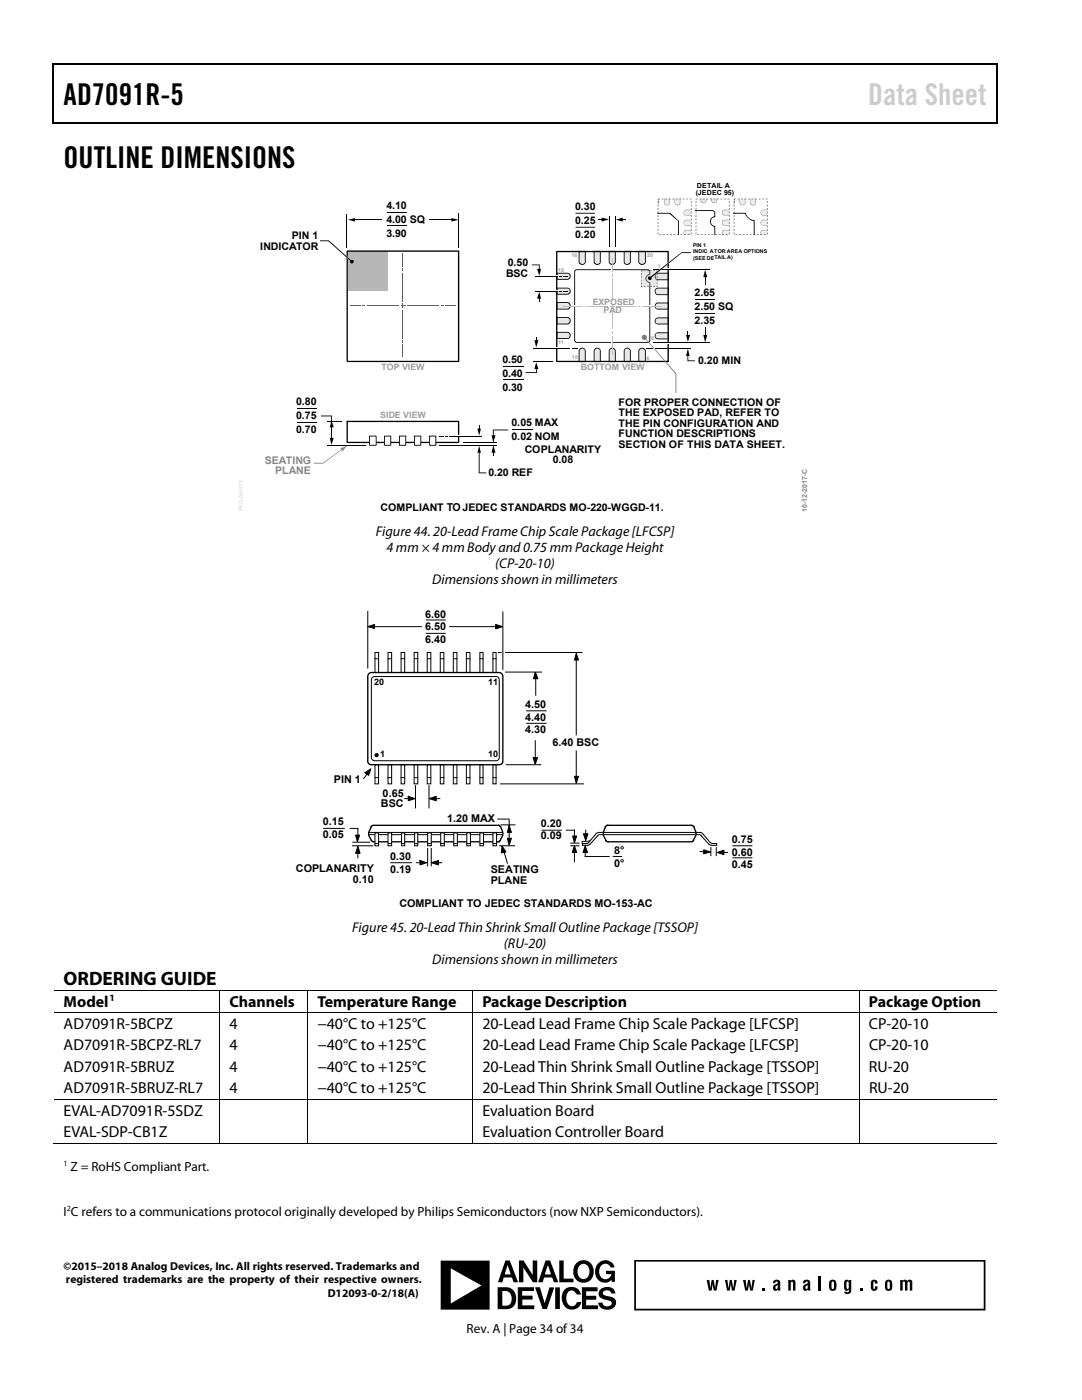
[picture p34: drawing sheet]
<svg xmlns="http://www.w3.org/2000/svg" width="216mm" height="279mm" viewBox="0 0 216 279" stroke-linecap="round" stroke-linejoin="round" font-family="sans-serif">
<defs><g id="words">
<g font-size="6">
<text x="12.7" y="21">AD7091R-5</text>
<text x="12.7" y="33.6">OUTLINE DIMENSIONS</text>
</g>
<text font-size="6" fill="#cdcdcd" x="173.2" y="21">Data Sheet</text>
<text font-size="3.9" x="12.7" y="196.5">ORDERING GUIDE</text>
<g font-size="3.2">
<text x="12.7" y="200.9">Model</text>
<text x="45.8" y="200.9">Channels</text>
<text x="63.3" y="200.9">Temperature Range</text>
<text x="96.2" y="200.9">Package Description</text>
<text x="173.4" y="200.9">Package Option</text>
<text x="12.7" y="205.3">AD7091R-5BCPZ</text>
<text x="12.7" y="209.6">AD7091R-5BCPZ-RL7</text>
<text x="45.8" y="205.3">4</text>
<text x="45.8" y="209.6">4</text>
<text x="63.3" y="205.3">−40°C to +125°C</text>
<text x="63.3" y="209.6">−40°C to +125°C</text>
<text x="96.2" y="205.3">20-Lead Lead Frame Chip Scale Package [LFCSP]</text>
<text x="96.2" y="209.6">20-Lead Lead Frame Chip Scale Package [LFCSP]</text>
<text x="173.4" y="205.3">CP-20-10</text>
<text x="173.4" y="209.6">CP-20-10</text>
<text x="12.7" y="213.9">AD7091R-5BRUZ</text>
<text x="45.8" y="213.9">4</text>
<text x="63.3" y="213.9">−40°C to +125°C</text>
<text x="96.2" y="213.9">20-Lead Thin Shrink Small Outline Package [TSSOP]</text>
<text x="173.4" y="213.9">RU-20</text>
<text x="12.7" y="218.2">AD7091R-5BRUZ-RL7</text>
<text x="45.8" y="218.2">4</text>
<text x="63.3" y="218.2">−40°C to +125°C</text>
<text x="96.2" y="218.2">20-Lead Thin Shrink Small Outline Package [TSSOP]</text>
<text x="173.4" y="218.2">RU-20</text>
<text x="12.7" y="222.7">EVAL-AD7091R-5SDZ</text>
<text x="12.7" y="227">EVAL-SDP-CB1Z</text>
<text x="96.2" y="222.7">Evaluation Board</text>
<text x="96.2" y="227">Evaluation Controller Board</text>
</g>
<g font-size="2.8">
<text x="75" y="107">Figure 44. 20-Lead Frame Chip Scale Package [LFCSP]</text>
<text x="77.1" y="110.2">4 mm × 4 mm Bodyand 0.75 mm Package Height</text>
<text x="98.8" y="113.3">(CP-20-10)</text>
<text x="86.3" y="116.5">Dimensions shown in millimeters</text>
<text x="70.3" y="186">Figure 45. 20-Lead Thin Shrink Small Outline Package [TSSOP]</text>
<text x="100.5" y="189.2">(RU-20)</text>
<text x="86.3" y="192.3">Dimensions shown in millimeters</text>
</g>
<g font-size="2.6">
<text x="14.1" y="233.7">Z = RoHS Compliant Part.</text>
<text x="12.7" y="242.6">I C refers to a communications protocol originally developed by Philips Semiconductors (now NXP Semiconductors).</text>
<text x="93.1" y="266">Rev. A | Page 34 of 34</text>
</g>
<g font-size="2.3">
<text x="12.7" y="253.5">©2015–2018 Analog Devices, Inc. All rights reserved. Trademarks and</text>
<text x="13.2" y="256.1">registered trademarks are the property of their respective owners.</text>
<text x="65.4" y="258.8">D12093-0-2/18(A)</text>
</g>
<g font-size="2.1">
<text x="77.1" y="41.7">4.10</text>
<text x="114.8" y="41.9">0.30</text>
<text x="58.2" y="47.8">PIN 1</text>
<text x="77.1" y="44.5">4.00 SQ</text>
<text x="77.1" y="47.3">3.90</text>
<text x="114.8" y="44.7">0.25</text>
<text x="114.8" y="47.5">0.20</text>
<text x="51.9" y="49.9">INDICATOR</text>
<text x="101.3" y="53.1">0.50</text>
<text x="101" y="55.2">BSC</text>
<text x="138.6" y="59.1">2.65</text>
<text x="138.6" y="61.9">2.50 SQ</text>
<text x="138.6" y="64.7">2.35</text>
<text x="100.2" y="72.4">0.50</text>
<text x="100.2" y="75.2">0.40</text>
<text x="100.2" y="78">0.30</text>
<text x="139.3" y="72.6">0.20 MIN</text>
<text x="59.1" y="80.9">0.80</text>
<text x="59.1" y="83.7">0.75</text>
<text x="123.4" y="80.9">FOR PROPER CONNECTION OF</text>
<text x="123.4" y="83">THE EXPOSED PAD, REFER TO</text>
<text x="59.1" y="86.5">0.70</text>
<text x="102.1" y="85.1">0.05 MAX</text>
<text x="102.1" y="87.9">0.02 NOM</text>
<text x="123.4" y="85.1">THE PIN CONFIGURATION AND</text>
<text x="123.4" y="87.2">FUNCTION DESCRIPTIONS</text>
<text x="123.4" y="89.3">SECTION OF THIS DATA SHEET.</text>
<text x="97.4" y="95.1">0.20 REF</text>
<text x="104.7" y="90.4">COPLANARITY</text>
<text x="110.3" y="92.5">0.08</text>
<text x="76" y="102">COMPLIANT TO JEDEC STANDARDS MO-220-WGGD-11.</text>
<text x="84.8" y="123.3">6.60</text>
<text x="84.8" y="125.8">6.50</text>
<text x="84.8" y="128.3">6.40</text>
<text x="104.8" y="141.3">4.50</text>
<text x="104.8" y="143.8">4.40</text>
<text x="104.8" y="146.3">4.30</text>
<text x="110.2" y="148.8">6.40 BSC</text>
<text x="66.6" y="156.3">PIN 1</text>
<text x="76" y="161.1">BSC</text>
<text x="76.4" y="159">0.65</text>
<text x="64.4" y="164.7">0.15</text>
<text x="64.4" y="167.2">0.05</text>
<text x="89.2" y="164">1.20 MAX</text>
<text x="107.9" y="165">0.20</text>
<text x="107.9" y="167.5">0.09</text>
<text x="77.9" y="171.7">0.30</text>
<text x="122.5" y="170.5">8°</text>
<text x="122.5" y="172.9">0°</text>
<text x="146" y="168.3">0.75</text>
<text x="146" y="170.8">0.60</text>
<text x="146" y="173.3">0.45</text>
<text x="59" y="174.1">COPLANARITY</text>
<text x="70.4" y="176.2">0.10</text>
<text x="77.9" y="174.2">0.19</text>
<text x="97.9" y="174.2">SEATING</text>
<text x="97.9" y="176.4">PLANE</text>
<text x="79.7" y="181">COMPLIANT TO JEDEC STANDARDS MO-153-AC</text>
</g>
<g font-size="2.1" fill="#86888b">
<text x="52.8" y="92.5">SEATING</text>
<text x="54.9" y="94.6">PLANE</text>
</g>
<text font-size="1.9" x="21.8" y="199.8">1</text>
<g font-size="1.8">
<text x="74.6" y="136.7">20</text>
<text x="97.4" y="136.8">11</text>
<text x="75.9" y="151.2">1</text>
<text x="97.4" y="151.2">10</text>
</g>
<g font-size="1.7" fill="#9a9c9e">
<text x="118.3" y="60.8">EXPOSED</text>
<text x="120.5" y="62.4">PAD</text>
<text x="76.2" y="73.8">TOP VIEW</text>
<text x="115.9" y="73.9">BOTTOM VIEW</text>
<text x="75.9" y="83.5">SIDE VIEW</text>
</g>
<g font-size="1.6">
<text x="12.7" y="232.8">1</text>
<text x="13.3" y="241.7">2</text>
</g>
<g font-size="1.4">
<text x="138.8" y="38.9">(JEDEC 95)</text>
<text x="139.1" y="37.5">DETAIL A</text>
</g>
<text font-size="1.4" fill="#808285" x="161" y="102.2" transform="rotate(-90 161 102.2)">10-12-2017-C</text>
<g font-size="1" fill="#9a9c9e">
<text x="114" y="51.2">16</text>
<text x="129.1" y="51.3">20</text>
<text x="131.2" y="53.5">1</text>
<text x="111.4" y="54.2">15</text>
<text x="111.4" y="68.6">11</text>
<text x="114.1" y="71.7">10</text>
<text x="129" y="71.9">6</text>
<text x="129.9" y="67.8">5</text>
</g>
<g font-size="1">
<text x="138.3" y="49.4">PIN 1</text>
<text x="138.3" y="50.6">INDIC ATOR AREA OPTIONS</text>
<text x="138.3" y="51.8">(SEE DETAIL A)</text>
</g>
</g></defs>
<g fill="#000">
<path d="M10.5 12.7h.3v1h-.3zM10.5 12.7h.3v.3h-.3zM133.3 12.7h.3v.3h-.3zM198.8 12.7h.2v1h-.2zM198.8 12.7h.2v.3h-.2zM10.5 24.4h.3v.3h-.3zM133.1 24.4h.2v.3h-.2zM198.8 24.4h.2v.3h-.2zM114.7 54l.4-.3 14.4 .1a.87 .87 0 0 1 .2 1.1 .97 .97 0 0 0-.8 .7 .63 .63 0 0 1 .8-.8l-.2-.7-.3-.2-14.3 .1-.1 .3v13.8l.3 .1h14.3l.2-.3 .1-11.5a.65 .65 0 0 1-.8-.8h.1a1.05 1.05 0 0 0 .8 .8v11.5l-.3 .5h-14.4l-.4-.2-.1-.3z"/>
<path d="M114.8 42.5v.1h3.9v-.1zM114.8 45.3v.1h3.9v-.1z"/>
</g>
<path d="M10.7 13.7v10.7M10.8 12.8h122.5M133.6 12.8h65.2M198.9 13.7v10.7M10.8 24.5h188" fill="none" stroke="#000" stroke-width=".25"/>
<path d="M100.4 73.1h4M100.4 75.8h4" fill="none" stroke="#000" stroke-width=".2"/>
<path d="M69.4 50.2h8v7.9h-8z" fill="#b5b7b9"/>
<g fill="none" stroke="#000" stroke-width=".2">
<path d="M69.2 42.6v6.8M77.3 42.4h3.9M77.3 45.1h3.9M91.6 42.6v6.9M138.8 59.9h3.9M106.4 72.2h3.9M138.8 62.5h3.9M59.3 81.5h3.8M59.3 84.4h3.8M65.4 88.9h7.5M87.6 88.9h11.5M92.4 88.3h6.7"/>
<path d="M102.1 85.8h4.2"/>
</g>
<g fill="#000">
<path d="M107.2 53.7h.8l-.4 1.4zM106.1 52.8h1.6v1.1h-.2v-.9h-1.4zM107.6 58.2l.4 1.4h-.8zM106.6 67.9h.8l-.4 1.5zM104.9 74.3h2.1v-.9h.2v1h-2.3zM106.9 67.3h.2v.9h-.2zM107 72.3l.4 1.4h-.8zM107.5 59.3h.2v1h-.2zM69.1 84h22.5v4.3l-22.4 .1-.1-4.3 .1 .1v-.1h.2v4.1h22v-4h-22.2zM95.3 85.5h.7l-.4 1.4zM95.5 84.9h.2v1h-.2zM95.6 89l.4 1.4h-.7z"/>
<path d="M95.5 90.1h.2v4.2h1.3v.2h-1.5zM98.1 86.9h.8l-.5 1.4zM98.3 90h.2v1h-.2zM98.4 88.9l.5 1.5h-.8zM98.3 85.7h3.1v.2h-2.9v1.2h-.2z"/>
</g>
<g fill="#010101">
<path d="M140.6 55.1h.2v1.8h-.2z"/>
<path d="M140.7 53.8l.4 1.5h-.8z"/>
<path d="M140.6 65.4h.2v1.7h-.2z"/>
<path d="M140.3 66.8h.8l-.4 1.5z"/>
</g>
<path d="M65.8 87.4h.8l-.5 1.4zM64 82.9h2.2v2.2h-.1v-2h-2.1zM66.1 83.9l.5 1.4h-.8z" fill="#000"/>
<path d="M66.1 85v2.6" fill="none" stroke="#000" stroke-width=".2"/>
<path d="M85.6 43.9h4.7" fill="none" stroke="#010101" stroke-width=".2"/>
<path d="M90.1 43.5l1.5 .4-1.5 .3z" fill="#010101"/>
<path d="M70.6 43.9h5.6" fill="none" stroke="#010101" stroke-width=".2"/>
<path d="M69.4 43.9l1.4-.4v.7z" fill="#010101"/>
<path d="M69.1 50.1l22.5-.1v22.1h-.2v-21.9h-22v21.8h22.2v.2h-22.4z" fill="#000"/>
<g fill="#fff">
<path d="M69 51.2l.1-.2 .6 .6-.2 .1z"/>
<path d="M122.1 62.1h.2v.6h-.2z"/>
</g>
<g fill="#000">
<path d="M63.9 48h1.7l4.7 4.2-.2 .1-4.6-4.2h-1.6zM120 43.4l1.5 .4-1.5 .4zM119.3 43.8h1v.2h-1zM124 43.8h1v.2h-1zM122.9 43.9l1.4-.5v.8z"/>
<circle cx="70.2" cy="52.2" r=".38"/>
</g>
<path d="M121.5 43.2v6.1M122.8 43.2v6.1" fill="none" stroke="#000" stroke-width=".2"/>
<g fill="#58595b">
<path d="M80.3 60.6l.1 .8z"/>
<path d="M80 60.9l.9 .1z"/>
<path d="M80.3 67.9l.1 .4z"/>
</g>
<path d="M80.4 68.8v2.5" fill="none" stroke="#58595b" stroke-width=".2"/>
<path d="M80.3 53.7l.1 .4z" fill="#58595b"/>
<path d="M80.4 50.6v2.6M73.3 60.9h6.3" fill="none" stroke="#58595b" stroke-width=".2"/>
<path d="M72.4 60.9l.5 .1z" fill="#58595b"/>
<path d="M69.9 60.9h2.1M81.3 60.9h6.4" fill="none" stroke="#58595b" stroke-width=".2"/>
<path d="M88 60.9l.5 .1z" fill="#58595b"/>
<path d="M80.4 54.5v5.6M80.4 61.9v5.6M88.9 60.9h2" fill="none" stroke="#58595b" stroke-width=".2"/>
<g fill="#fff">
<path d="M122 68.1h.3v.5h-.3z"/>
<path d="M114.4 61h.5v.3h-.5z"/>
<path d="M129.4 61h.5v.3h-.5z"/>
</g>
<path d="M65.4 84.1h2.9" fill="none" stroke="#000" stroke-width=".2"/>
<path d="M91.2 86.9h.5v.3h-.5z" fill="#fff"/>
<path d="M89.7 87h6.4" fill="none" stroke="#000" stroke-width=".2"/>
<path d="M87.6 86.9h1v.2h-1zM88.9 86.9h.5v.2h-.5z" fill="#000"/>
<path d="M133 69.4h.5v.2h-.5z" fill="#fff"/>
<path d="M131.4 69.5h6.5" fill="none" stroke="#000" stroke-width=".2"/>
<path d="M129 69.4h1.3v.2h-1.3zM130.6 69.4h.6v.2h-.6zM136.9 66.8h.8l-.4 1.4zM137.2 66.1h.1v1.1h-.1zM137.3 69.6l.3 1.4h-.7zM137.2 70.8h.1v1.1h1.4v.2h-1.5z" fill="#000"/>
<path d="M115.7 69.6a.62 .62 0 0 1 .7-.1 .62 .62 0 0 1 .4 .6v2.1h-1.3v-2.1z" fill="#e6e7e8"/>
<path d="M115.7 69.6a.62 .62 0 0 1 .7-.2 .62 .62 0 0 1 .4 .7 .58 .58 0 0 0-.6-.5 .58 .58 0 0 0-.6 .5v2h1.1v-2h.2v2.2h-1.4v-2.2z" fill="#000"/>
<path d="M118.7 69.6a.62 .62 0 0 1 .7-.1 .62 .62 0 0 1 .4 .6v2.1h-1.3v-2.1z" fill="#e6e7e8"/>
<path d="M118.7 69.6a.62 .62 0 0 1 .7-.2 .62 .62 0 0 1 .4 .7 .58 .58 0 0 0-.6-.5 .58 .58 0 0 0-.6 .5v2h1.1v-2h.2v2.2h-1.4v-2.2z" fill="#000"/>
<path d="M121.7 69.6a.62 .62 0 0 1 .7-.1 .62 .62 0 0 1 .4 .6v2.1h-1.3v-2.1z" fill="#e6e7e8"/>
<path d="M121.7 69.6a.63 .63 0 0 1 .7-.2 .63 .63 0 0 1 .4 .7 .58 .58 0 0 0-.6-.5 .58 .58 0 0 0-.6 .5v2h1.1v-2h.2v2.2h-1.4v-2.2z" fill="#000"/>
<path d="M124.7 69.6a.62 .62 0 0 1 .7-.1 .62 .62 0 0 1 .4 .6v2.1h-1.3v-2.1z" fill="#e6e7e8"/>
<path d="M124.6 69.6a.65 .65 0 0 1 .8-.2 .65 .65 0 0 1 .4 .7 .58 .58 0 0 0-.6-.5 .58 .58 0 0 0-.6 .5v2h1.1v-2h.2v2.2h-1.4v-2.2z" fill="#000"/>
<path d="M127.7 69.6a.65 .65 0 0 1 .7-.1 .65 .65 0 0 1 .4 .6v2.1h-1.3v-2.1z" fill="#e6e7e8"/>
<path d="M127.6 69.6a.67 .67 0 0 1 .8-.2 .67 .67 0 0 1 .4 .7 .63 .63 0 0 0-.6-.5 .63 .63 0 0 0-.7 .5v2h1.2v-2h.2v2.2h-1.5v-2.2z" fill="#000"/>
<path d="M115.5 50.2h1.3v2.1a.63 .63 0 0 1-.6 .5 .63 .63 0 0 1-.7-.5z" fill="#e6e7e8"/>
<path d="M115.5 50.1h1.4v2.2h-.2v-2.1h-1.1v2.1a.6 .6 0 0 0 .6 .4 .6 .6 0 0 0 .6-.4 .65 .65 0 0 1-.5 .6 .65 .65 0 0 1-.8-.4z" fill="#000"/>
<path d="M118.5 50.2h1.3v2.1a.63 .63 0 0 1-.6 .5 .63 .63 0 0 1-.7-.5z" fill="#e6e7e8"/>
<path d="M118.5 50.1h1.4v2.2h-.2v-2.1h-1.1v2.1a.6 .6 0 0 0 .6 .4 .6 .6 0 0 0 .6-.4 .65 .65 0 0 1-.5 .6 .65 .65 0 0 1-.8-.4z" fill="#000"/>
<path d="M121.5 50.2h1.3v2.1a.63 .63 0 0 1-.6 .5 .63 .63 0 0 1-.7-.5z" fill="#e6e7e8"/>
<path d="M121.5 50.1h1.4v2.2h-.2v-2.1h-1.1v2.1a.59 .59 0 0 0 .6 .4 .59 .59 0 0 0 .6-.4h.1a.71 .71 0 0 1-.7 .6 .71 .71 0 0 1-.7-.6z" fill="#000"/>
<path d="M124.5 50.2h1.3v2.1a.63 .63 0 0 1-.6 .5 .63 .63 0 0 1-.7-.5z" fill="#e6e7e8"/>
<path d="M124.5 50.1h1.4v2.2h-.2v-2.1h-1.1v2.1a.59 .59 0 0 0 .6 .4 .59 .59 0 0 0 .6-.4h.1a.71 .71 0 0 1-.7 .6 .71 .71 0 0 1-.7-.6z" fill="#000"/>
<path d="M127.5 50.2h1.3v2.1a.68 .68 0 0 1-.7 .5 .68 .68 0 0 1-.6-.5z" fill="#e6e7e8"/>
<path d="M127.4 50.1h1.5v2.2h-.2v-2.1h-1.2v2.1a.65 .65 0 0 0 .7 .4 .65 .65 0 0 0 .6-.4h.1a.77 .77 0 0 1-.8 .6 .77 .77 0 0 1-.7-.6z" fill="#000"/>
<path d="M111.1 66.3h2.2a.62 .62 0 0 1 .5 .6 .62 .62 0 0 1-.5 .6h-2.2z" fill="#e6e7e8"/>
<path d="M111.1 66.2h2.2v.2h-2.1v1.1h2.1a.59 .59 0 0 0 .4-.6 .59 .59 0 0 0-.4-.6v-.1a.7 .7 0 0 1 .6 .7 .7 .7 0 0 1-.6 .7h-2.2z" fill="#000"/>
<path d="M111.1 63.4h2.2a.67 .67 0 0 1 .5 .6 .67 .67 0 0 1-.5 .7h-2.2z" fill="#e6e7e8"/>
<path d="M111.1 63.3h2.2v.1h-2.1v1.2h2.1a.64 .64 0 0 0 .4-.6 .64 .64 0 0 0-.4-.6v-.1a.76 .76 0 0 1 .6 .7 .76 .76 0 0 1-.6 .8h-2.2z" fill="#000"/>
<path d="M111.1 60.4h2.2a.67 .67 0 0 1 .5 .6 .67 .67 0 0 1-.5 .7h-2.2z" fill="#e6e7e8"/>
<path d="M111.1 60.3h2.2v.2h-2.1v1.1h2.1a.66 .66 0 0 0 .4-.6 .66 .66 0 0 0-.4-.6v-.1a.76 .76 0 0 1 .6 .7 .76 .76 0 0 1-.6 .8h-2.2z" fill="#000"/>
<path d="M111.1 57.5h2.2a.62 .62 0 0 1 .5 .6 .62 .62 0 0 1-.5 .6h-2.2z" fill="#e6e7e8"/>
<path d="M111.1 57.4h2.2v.2h-2.1v1h2.1a.59 .59 0 0 0 .4-.5 .59 .59 0 0 0-.4-.6 .66 .66 0 0 1 .6 .7 .66 .66 0 0 1-.6 .6h-2.2z" fill="#000"/>
<path d="M111.1 54.5h2.2a.62 .62 0 0 1 .5 .6 .62 .62 0 0 1-.5 .7h-2.2z" fill="#e6e7e8"/>
<path d="M111.1 54.4h2.2v.2h-2.1v1.1h2.1a.59 .59 0 0 0 .4-.6 .59 .59 0 0 0-.4-.6 .66 .66 0 0 1 .6 .7 .66 .66 0 0 1-.6 .6h-2.2z" fill="#000"/>
<path d="M130.9 66.6l.4-.2h2.1v1.2h-2.1a.64 .64 0 0 1-.4-1z" fill="#e6e7e8"/>
<path d="M130.8 66.5l.5-.1a.58 .58 0 0 0-.5 .6 .58 .58 0 0 0 .5 .5h2v-1h-2v-.2h2.2v1.4h-2.2a.71 .71 0 0 1-.5-1.2z" fill="#000"/>
<path d="M130.9 63.6l.4-.2h2.1v1.3h-2.1a.64 .64 0 0 1-.4-1.1z" fill="#e6e7e8"/>
<path d="M130.8 63.6l.5-.2a.62 .62 0 0 0-.5 .5 .62 .62 0 0 0 .3 .7h2.2v-1.1h-2v-.1h2.2v1.4h-2.2a.7 .7 0 0 1-.6-.5 .7 .7 0 0 1 .1-.7z" fill="#000"/>
<path d="M130.9 60.6l.4-.1h2.1v1.2h-2.1a.64 .64 0 0 1-.4-1.1z" fill="#e6e7e8"/>
<path d="M130.8 60.6l.5-.1a.63 .63 0 0 0-.5 .5 .63 .63 0 0 0 .3 .6h2.2v-1h-2v-.2h2.2v1.4h-2.2a.7 .7 0 0 1-.6-.5 .7 .7 0 0 1 .1-.7z" fill="#000"/>
<path d="M130.9 57.7l.4-.2h2.1v1.3h-2.1a.72 .72 0 0 1-.4-1.1z" fill="#e6e7e8"/>
<path d="M130.8 57.6l.5-.1a.64 .64 0 0 0-.5 .6 .64 .64 0 0 0 .5 .6h2v-1.1h-2v-.2h2.2v1.5h-2.2a.78 .78 0 0 1-.5-1.3z" fill="#000"/>
<path d="M130.9 54.7l.4-.2h2.1v1.3h-2.1a.66 .66 0 0 1-.4-1.1z" fill="#e6e7e8"/>
<path d="M130.8 54.7l.2-.2h.3a.64 .64 0 0 0-.5 .6 .64 .64 0 0 0 .5 .7h2v-1.2h-2v-.2h2.2v1.5h-2.2a.76 .76 0 0 1-.5-1.2z" fill="#000"/>
<path d="M73.7 87h1.4v1.9h-1.4z" fill="#fff"/>
<path d="M73.6 87h1.5v2l-1.5-.1v-1.9h.2v1.8h1.2v-1.7z" fill="#000"/>
<path d="M76.7 87h1.3v1.9h-1.3z" fill="#fff"/>
<path d="M76.6 87l1.5-.1v2.1l-1.5-.1v-1.9h.2v1.8h1.1v-1.7z" fill="#000"/>
<path d="M79.7 87h1.3v1.9h-1.3z" fill="#fff"/>
<path d="M79.6 86.9h1.5v2.1h-1.5v-2h.2v1.8h1.1v-1.7h-1.2z" fill="#000"/>
<path d="M82.7 87h1.3v1.9h-1.3z" fill="#fff"/>
<path d="M82.6 86.9h1.5v2.1h-1.5v-2h.2v1.8h1.1v-1.7h-1.2z" fill="#000"/>
<path d="M85.7 87h1.3v1.9h-1.3z" fill="#fff"/>
<path d="M111 50.1h22.4l.1 22.1h-.2v-.2l-.1 .2v-21.9h-22v21.7h22.1v.2h.1h-22.4zM85.6 86.9h1.5v2.1h-1.5v-2h.2v1.8h1.1v-1.7h-1.2z" fill="#000"/>
<path d="M110.9 55h.4v.2h-.4z" fill="#fff"/>
<path d="M111.6 55.1h.4v.1h-.4zM112.3 55.1h1v.1h-1z" fill="#000"/>
<path d="M106.8 55.1h4.6" fill="none" stroke="#000" stroke-width=".2"/>
<path d="M110.9 57.9h.4v.3h-.4z" fill="#fff"/>
<path d="M111.6 58h.4v.2h-.4zM112.3 58h1v.2h-1z" fill="#000"/>
<path d="M106.8 58.1h4.6" fill="none" stroke="#000" stroke-width=".2"/>
<path d="M110.9 69.4h.4v.2h-.4z" fill="#fff"/>
<path d="M106.4 69.5h6.6" fill="none" stroke="#000" stroke-width=".2"/>
<path d="M113.3 69.4h.5v.2h-.5zM114.1 69.4h1.2v.2h-1.2z" fill="#000"/>
<g fill="#fff">
<path d="M130.2 53.8h3.6z"/>
<path d="M130.2 53.7h3.6v.2h-3.6z"/>
</g>
<path d="M130.5 53.8h11.2" fill="none" stroke="#000" stroke-width=".2"/>
<g fill="#fff">
<path d="M130.2 68.3h3.6z"/>
<path d="M130.2 68.2h3.6v.3h-3.6z"/>
</g>
<path d="M130.5 68.3h11.2" fill="none" stroke="#000" stroke-width=".2"/>
<path d="M122 53.6h.3v.4h-.3z" fill="#fff"/>
<g fill="#bcbec0">
<path d="M122.1 60.6l.1 .9z"/>
<path d="M121.7 61.1l.9 .1z"/>
<path d="M122.1 66.1l.1 .5z"/>
</g>
<path d="M122.1 51.6v2.7M117.5 61.1h3.8M122.1 67v3.8" fill="none" stroke="#bcbec0" stroke-width=".2"/>
<path d="M116.7 61.1l.3 .1z" fill="#bcbec0"/>
<path d="M112.4 61.1h3.8M123 61.1h3.8" fill="none" stroke="#bcbec0" stroke-width=".2"/>
<path d="M127.3 61.1l.3 .1z" fill="#bcbec0"/>
<path d="M122.1 62v3.6M128.2 61.1h3.8" fill="none" stroke="#bcbec0" stroke-width=".2"/>
<path d="M122.1 54.8l.1 .4z" fill="#bcbec0"/>
<path d="M122.1 55.6v4.4" fill="none" stroke="#bcbec0" stroke-width=".2"/>
<g fill="#808285">
<path d="M62.6 92.4h1.9l3.8-2.8 .1 .1-3.9 2.8h-1.9z"/>
<path d="M67.9 89.5l1.3-.5-.8 1.1z"/>
</g>
<path d="M128 54.1h3.2v3.1h-3.2z" fill="#e5e6e7"/>
<path d="M128.8 55.6a.93 .93 0 0 0 .8 .8v.8h.2l-.1-.9a.97 .97 0 0 1-.8-.7zM129.5 54.1l.1 .6a.76 .76 0 0 0-.7 .9h.1a1.05 1.05 0 0 1 .8-.8l-.1-.7z" fill="#616365"/>
<path d="M130.9 54.8l.3-.2v1.1l-.4-.3z" fill="#d8d9db"/>
<path d="M130.9 54.5l.3-.1v.2a.63 .63 0 0 0-.4 .6 .63 .63 0 0 0 .4 .5v.2a.78 .78 0 0 1-.6-.6 .78 .78 0 0 1 .3-.8z" fill="#616365"/>
<g fill="#000">
<path d="M127.9 54l.3 .1-.3 .2zM127.9 57.1l.1-.1 .2 .2h-.3zM130.9 54.1l.3-.1v.3zM130.9 57.2l.3-.2v.2z"/>
<path d="M127.9 54.5l.1 .4zM127.9 55.1l.1 .4zM127.9 55.8l.1 .4v-.5zM127.9 56.4l.1 .4v-.4z"/>
<path d="M128.4 57.1l.4 .1zM129 57.2h.5zM129.7 57.2h.4zM130.3 57.2h.4z"/>
<path d="M130.3 54.1h.4zM129.7 54.1h.4zM129 54.1h.5zM128.4 54l.4 .1z"/>
<path d="M131.1 56.4l.1 .4v-.4zM131.1 55.8l.1 .4v-.5zM131.1 55.1l.1 .4zM131.1 54.5l.1 .4z"/>
</g>
<path d="M130.5 54.6l3.5-2.8 .2 .2-3.5 2.8z" fill="#fff"/>
<g fill="#000">
<path d="M129.6 55.4l6.4-5.1h1.9v.2h-1.9l-6.2 5.1z"/>
<circle cx="129.7" cy="55.5" r=".38"/>
</g>
<path d="M151.9 42.2l.3-.3h.8v1h-.8a.52 .52 0 0 1-.3-.7z" fill="#eceded"/>
<path d="M152 41.9h1h-.8a.48 .48 0 0 0-.4 .5 .48 .48 0 0 0 .4 .5h.8l-.8 .1a.59 .59 0 0 1-.4-.5 .59 .59 0 0 1 .2-.6z" fill="#717375"/>
<path d="M152.1 44h.9v.9h-.8a.47 .47 0 0 1-.4-.4 .47 .47 0 0 1 .3-.5z" fill="#eceded"/>
<path d="M152 43.9h1l-.8 .1a.48 .48 0 0 0-.4 .4 .48 .48 0 0 0 .4 .5h.8l-.8 .1a.58 .58 0 0 1-.4-.4 .58 .58 0 0 1 .2-.7z" fill="#717375"/>
<path d="M152.1 46h.9v.8h-1a.48 .48 0 0 1 .1-.8z" fill="#eceded"/>
<path d="M152 46l1-.1-.8 .1a.51 .51 0 0 0-.2 .8l-.3-.3z" fill="#717375"/>
<path d="M149.8 39.7h.9v.8a.49 .49 0 0 1-.4 .4 .49 .49 0 0 1-.5-.4z" fill="#eceded"/>
<path d="M149.7 39.7l.1 .8a.49 .49 0 0 0 .5 .4 .49 .49 0 0 0 .4-.4v-.8l.1 .8a.58 .58 0 0 1-.5 .5 .58 .58 0 0 1-.6-.5z" fill="#717375"/>
<path d="M147.7 39.7h.9v.8a.49 .49 0 0 1-.5 .4 .49 .49 0 0 1-.4-.4z" fill="#eceded"/>
<path d="M147.6 39.7l.1 .8a.49 .49 0 0 0 .4 .4 .49 .49 0 0 0 .5-.4v-.8l.1 .8a.58 .58 0 0 1-.6 .5 .58 .58 0 0 1-.5-.5z" fill="#717375"/>
<path d="M146.4 39.7v1.1z" fill="#eceded"/>
<path d="M146.5 39.7l.1 .8-.2 .4z" fill="#717375"/>
<path d="M146.4 42.5h2.4a2.06 2.06 0 0 0 1.8 1.5v2.9h-.2l.1-2.9a1.83 1.83 0 0 1-1.9-1.4h.1h-2.3z" fill="#000"/>
<path d="M136.5 42.2l.4-.3h1v1h-1a.52 .52 0 0 1-.4-.7z" fill="#eceded"/>
<path d="M136.7 41.9h1.2h-1a.48 .48 0 0 0-.4 .5 .48 .48 0 0 0 .4 .5h1l-1 .1a.59 .59 0 0 1-.5-.5 .59 .59 0 0 1 .3-.6z" fill="#717375"/>
<path d="M136.7 44h1.2v.9h-1a.47 .47 0 0 1-.4-.4 .47 .47 0 0 1 .2-.5z" fill="#eceded"/>
<path d="M136.7 43.9h1.2l-1 .1a.48 .48 0 0 0-.4 .4 .48 .48 0 0 0 .4 .5h1l-1 .1a.58 .58 0 0 1-.5-.4 .58 .58 0 0 1 .3-.7z" fill="#717375"/>
<path d="M136.7 46h1.2v.8h-1.3a.48 .48 0 0 1 .1-.8z" fill="#eceded"/>
<path d="M136.7 46l1.2-.1-1 .1a.51 .51 0 0 0-.3 .8l-.2-.3z" fill="#717375"/>
<path d="M134.7 39.7h1v.8a.49 .49 0 0 1-.5 .4 .49 .49 0 0 1-.5-.4z" fill="#eceded"/>
<path d="M134.6 39.7l.1 .8a.49 .49 0 0 0 .5 .4 .49 .49 0 0 0 .5-.4v-.8l.1 .8a.58 .58 0 0 1-.6 .5 .58 .58 0 0 1-.6-.5z" fill="#717375"/>
<path d="M132.6 39.7h.9v.8a.49 .49 0 0 1-.4 .4 .49 .49 0 0 1-.5-.4z" fill="#eceded"/>
<path d="M132.5 39.7l.1 .8a.49 .49 0 0 0 .5 .4 .49 .49 0 0 0 .4-.4v-.8l.1 .8a.58 .58 0 0 1-.5 .5 .58 .58 0 0 1-.6-.5z" fill="#717375"/>
<path d="M131.3 39.7h.1v.8l-.1 .3z" fill="#eceded"/>
<path d="M131.4 39.7l.1 .8-.2 .4 .1-.4z" fill="#717375"/>
<path d="M131.2 42.5h2.5l1.8 1.5v2.9h-.2v-2.8l-1.8-1.5h-2.3z" fill="#000"/>
<path d="M144.2 42.2l.4-.3h.9v1h-.9a.52 .52 0 0 1-.4-.7z" fill="#eceded"/>
<path d="M144.3 41.9h1.2h-.9a.48 .48 0 0 0-.5 .5 .48 .48 0 0 0 .5 .5h.9l-.9 .1a.59 .59 0 0 1-.5-.4 .59 .59 0 0 1 .2-.7z" fill="#717375"/>
<path d="M144.3 44h1.2v.9h-.9a.47 .47 0 0 1-.5-.3 .47 .47 0 0 1 .2-.6z" fill="#eceded"/>
<path d="M144.2 44l.4-.1h.9l-.9 .1a.48 .48 0 0 0-.5 .4 .48 .48 0 0 0 .5 .5h.9l-.9 .1a.57 .57 0 0 1-.5-.3 .57 .57 0 0 1 .1-.7z" fill="#717375"/>
<path d="M144.3 46h1.2v.8h-1.3l-.1-.3z" fill="#eceded"/>
<path d="M144.2 46.1l.4-.2h.9l-.9 .1a.56 .56 0 0 0-.4 .8l-.2-.3z" fill="#717375"/>
<path d="M138.8 41.9h3.3a.6 .6 0 0 1 .6 .7v.7a.96 .96 0 0 0-.9 .9 .96 .96 0 0 0 .9 1v1.7h-.2l.1-1.7a.98 .98 0 0 1-.9-.6 .98 .98 0 0 1 .2-1.1l.4-.3 .3 .1-.1-.7-.2-.4-3.5-.1z" fill="#000"/>
<path d="M142 39.7h1v.3a.49 .49 0 0 1-.5 .5 .49 .49 0 0 1-.5-.5z" fill="#eaeaeb"/>
<path d="M141.9 39.7l.1 .3a.49 .49 0 0 0 .5 .5 .49 .49 0 0 0 .5-.5v-.3a.57 .57 0 0 1-.3 .8 .57 .57 0 0 1-.8-.5z" fill="#5c5d60"/>
<path d="M139.9 39.7h1v.3a.49 .49 0 0 1-.5 .5 .49 .49 0 0 1-.5-.5z" fill="#eaeaeb"/>
<path d="M139.8 39.7l.1 .3a.49 .49 0 0 0 .5 .5 .49 .49 0 0 0 .5-.5v-.3a.57 .57 0 0 1-.3 .8 .57 .57 0 0 1-.8-.5z" fill="#5c5d60"/>
<g fill="#000">
<path d="M131.3 39.7v.1h.4zM131.3 40.1v.4zM131.3 40.8v.4zM131.3 41.5v.4zM131.3 42.2v.4zM131.3 42.9v.4zM131.3 43.6v.4zM131.3 44.3v.4zM131.3 45v.4zM131.3 45.7v.4zM131.3 46.4v.4zM131.5 46.8l.5-.1zM132.2 46.8l.5-.1zM132.9 46.8l.5-.1zM133.6 46.8l.5-.1zM134.3 46.8l.5-.1zM135 46.8l.5-.1zM135.8 46.8l.4-.1zM136.5 46.8l.4-.1zM137.2 46.8l.4-.1zM137.9 46.4l.1 .4zM137.9 45.7l.1 .4zM137.9 45l.1 .4zM137.9 44.3l.1 .4zM137.9 43.6l.1 .4zM137.9 42.9l.1 .4zM137.9 42.2l.1 .4zM137.9 41.5l.1 .4zM137.9 40.8l.1 .4zM137.9 40.1l.1 .4zM137.6 39.7l.4 .1v-.1zM136.9 39.7l.4 .1zM136.2 39.7l.4 .1zM135.5 39.7l.4 .1zM134.8 39.7l.4 .1zM134.1 39.7l.4 .1zM133.4 39.7l.4 .1zM132.7 39.7l.4 .1zM132 39.7l.4 .1z"/>
<path d="M138.8 39.7v.1l.5-.1zM138.8 40.1v.4zM138.8 40.8v.4zM138.8 41.5v.4zM138.8 42.2v.4zM138.8 42.9v.4zM138.8 43.6v.4zM138.8 44.3v.4zM138.8 45v.4zM138.8 45.7v.4zM138.8 46.4v.4zM139.1 46.8l.4-.1zM139.8 46.8l.5-.1zM140.5 46.8l.5-.1zM141.2 46.8l.5-.1zM141.9 46.8l.5-.1zM142.6 46.8l.5-.1zM143.3 46.8l.5-.1zM144 46.8l.5-.1zM144.8 46.8l.4-.1zM145.5 46.4v.4zM145.5 45.7v.4zM145.5 45v.4zM145.5 44.3v.4zM145.5 43.6v.4zM145.5 42.9v.4zM145.5 42.2v.4zM145.5 41.5v.4zM145.5 40.8v.4zM145.5 40.1v.4zM145.2 39.7l.3 .1zM144.5 39.7h.4zM143.8 39.7h.4zM143.1 39.7h.4zM142.4 39.7h.4zM141.7 39.7h.4zM141 39.7h.4zM140.3 39.7h.4zM139.5 39.7h.5z"/>
<path d="M146.4 39.7v.1l.5-.1zM146.4 40.1v.4zM146.4 40.8v.4zM146.4 41.5v.4zM146.4 42.2v.4zM146.4 42.9v.4zM146.4 43.6v.4zM146.4 44.3v.4zM146.4 45v.4zM146.4 45.7v.4zM146.4 46.4v.4zM146.7 46.8l.4-.1zM147.4 46.8l.4-.1zM148.1 46.8l.4-.1zM148.8 46.8l.4-.1zM149.5 46.8l.5-.1zM150.2 46.8l.5-.1zM150.9 46.8l.5-.1zM151.6 46.8l.5-.1zM152.3 46.8l.5-.1zM153 46.4v.4zM153 45.7v.4zM153 45v.4zM153 44.3v.4zM153 43.6v.4zM153 42.9v.4zM153 42.2v.4zM153 41.5v.4zM153 40.8v.4zM153 40.1v.4zM152.8 39.7l.2 .1h.1zM152.1 39.7h.4zM151.4 39.7h.4zM150.7 39.7h.4zM150 39.7h.4zM149.2 39.7h.5zM148.5 39.7h.5zM147.8 39.7h.5zM147.1 39.7h.5z"/>
</g>
<g fill="#77797c">
<path d="M128.5 67.3l.1-.1 6.4 7.3-.1 4-.1-.1v-3.8z"/>
<circle cx="128.6" cy="67.3" r=".51"/>
</g>
<path d="M74.8 152.6h.7v3.8h-.7z" fill="#fff"/>
<path d="M74.8 152.6h.7v3.8h-.7zM74.8 155.2h.7" fill="none" stroke="#000" stroke-width=".2"/>
<path d="M77.4 152.6h.7v3.8h-.7z" fill="#fff"/>
<path d="M77.4 152.6h.7v3.8h-.7zM77.4 155.2h.7" fill="none" stroke="#000" stroke-width=".2"/>
<path d="M80 152.6h.8v3.8h-.8z" fill="#fff"/>
<path d="M80 155.2h.8M80 152.6h.8v3.8h-.8z" fill="none" stroke="#000" stroke-width=".2"/>
<path d="M82.6 152.6h.8v3.8h-.8z" fill="#fff"/>
<path d="M82.6 152.6h.8v3.8h-.8zM82.7 155.2h.7" fill="none" stroke="#000" stroke-width=".2"/>
<path d="M85.2 152.6h.8v3.8h-.8z" fill="#fff"/>
<path d="M85.2 152.6h.8v3.8h-.8zM85.3 155.2h.7" fill="none" stroke="#000" stroke-width=".2"/>
<path d="M87.8 152.6h.8v3.8h-.8z" fill="#fff"/>
<path d="M87.8 152.6h.8v3.8h-.8zM87.9 155.2h.7" fill="none" stroke="#000" stroke-width=".2"/>
<path d="M90.5 152.6h.7v3.8h-.7z" fill="#fff"/>
<path d="M90.5 152.6h.7v3.8h-.7zM90.5 155.2h.7" fill="none" stroke="#000" stroke-width=".2"/>
<path d="M93.1 152.6h.7v3.8h-.7z" fill="#fff"/>
<path d="M93.1 152.6h.7v3.8h-.7zM93.2 155.2h.6" fill="none" stroke="#000" stroke-width=".2"/>
<path d="M95.8 152.6h.6v3.8h-.6z" fill="#fff"/>
<path d="M95.8 155.2h.6M95.8 152.6h.6v3.8h-.6z" fill="none" stroke="#000" stroke-width=".2"/>
<path d="M98.4 152.6h.6v3.8h-.6z" fill="#fff"/>
<path d="M98.4 152.6h.6v3.8h-.6zM98.4 155.2h.6" fill="none" stroke="#000" stroke-width=".2"/>
<path d="M74.8 130.2h.7v4h-.7z" fill="#fff"/>
<path d="M74.8 130.2h.7v4h-.7zM74.8 131.5h.7" fill="none" stroke="#000" stroke-width=".2"/>
<path d="M77.4 130.2h.7v4h-.7z" fill="#fff"/>
<path d="M77.4 130.2h.7v4h-.7zM77.4 131.5h.7" fill="none" stroke="#000" stroke-width=".2"/>
<path d="M80 130.2h.8v4h-.8z" fill="#fff"/>
<path d="M80 131.5h.8M80 130.2h.8v4h-.8z" fill="none" stroke="#000" stroke-width=".2"/>
<path d="M82.6 130.2h.8v4h-.8z" fill="#fff"/>
<path d="M82.6 130.2h.8v4h-.8zM82.7 131.5h.7" fill="none" stroke="#000" stroke-width=".2"/>
<path d="M85.2 130.2h.8v4h-.8z" fill="#fff"/>
<path d="M85.2 130.2h.8v4h-.8zM85.3 131.5h.7" fill="none" stroke="#000" stroke-width=".2"/>
<path d="M87.8 130.2h.8v4h-.8z" fill="#fff"/>
<path d="M87.8 130.2h.8v4h-.8zM87.9 131.5h.7" fill="none" stroke="#000" stroke-width=".2"/>
<path d="M90.5 130.2h.7v4h-.7z" fill="#fff"/>
<path d="M90.5 130.2h.7v4h-.7zM90.5 131.5h.7" fill="none" stroke="#000" stroke-width=".2"/>
<path d="M93.1 130.2h.7v4h-.7z" fill="#fff"/>
<path d="M93.1 130.2h.7v4h-.7zM93.2 131.5h.6" fill="none" stroke="#000" stroke-width=".2"/>
<path d="M95.8 130.2h.6v4h-.6z" fill="#fff"/>
<path d="M95.8 131.5h.6M95.8 130.2h.6v4h-.6z" fill="none" stroke="#000" stroke-width=".2"/>
<path d="M98.4 130.2h.6v4h-.6z" fill="#fff"/>
<g fill="none" stroke="#000" stroke-width=".2">
<path d="M73.4 125.1l1.3-.5v.8zM73.4 122v11.3M74.3 125.1h9.8M74.3 135.2l.4-.2h24.3a.61 .61 0 0 1 .6 .6v15.6a.61 .61 0 0 1-.6 .6h-24.3a.67 .67 0 0 1-.6-.6v-15.6zM89.7 125.1h9.5M98.4 130.2h.6v4h-.6zM98.4 131.5h.6M98.9 124.6l1.4 .5-1.4 .4zM99.4 130.2h.6M100.3 122.1v11.5M100.9 134.1h7.2M100.9 130.2h15.3"/>
<path d="M106.8 134.1l.5 1.4h-.9zM106.9 134.6v4.2M115 130.4l.4 1.3h-.8zM115 131.2v15.5M72.8 154.2l1.2-.8-.4 1.4zM73.5 154.1l-.9 1.3M99.9 156.4h16.5M101.1 152.6h6.8M106.4 151.2h.9l-.5 1.3zM106.8 147.8v4.5M114.6 154.9h.8l-.4 1.5zM115 149.9v5.7"/>
<path d="M73.7 166.6h26.4M73.7 166.1h26.4"/>
<circle cx="75.1" cy="150.7" r=".31"/>
</g>
<path d="M73.6 134.4l.5-.2h25.5a.77 .77 0 0 1 .7 .7v17.1a.69 .69 0 0 1-.7 .6h-25.5a.69 .69 0 0 1-.7-.6v-17.1zM74 167.6l.6 .4h25M74.1 165l-.5 1.1v.6l.5 1M74.6 164.7l-.5 .2-.1 .2M74.7 164.7h24.8M99.3 164.7l.5 .2 .1 .2M99.9 165l.4 1.1v.6l-.5 1M99.9 167.6l-.6 .4" fill="none" stroke="#000" stroke-width=".27"/>
<g fill="#000">
<path d="M73.4 125.1l1.3-.5v.8zM98.9 124.6l1.4 .5-1.4 .4zM106.8 134.1l.5 1.4h-.9zM115 130.4l.4 1.3h-.8zM106.4 151.2h.9l-.5 1.3zM114.6 154.9h.8l-.4 1.5z"/>
<circle cx="75.1" cy="150.7" r=".31"/>
</g>
<path d="M72.8 154.2l1.2-.8-.4 1.4z" fill="#000"/>
<path d="M77.4 166.2h.7v2.6h-.7z" fill="#fff" stroke="#000" stroke-width=".2"/>
<path d="M77.5 168.4h.6" fill="none" stroke="#000" stroke-width=".2"/>
<path d="M80.1 166.2h.7v2.6h-.7z" fill="#fff" stroke="#000" stroke-width=".2"/>
<path d="M80.1 168.4h.6" fill="none" stroke="#000" stroke-width=".2"/>
<path d="M82.7 166.2h.7v2.6h-.7z" fill="#fff" stroke="#000" stroke-width=".2"/>
<path d="M82.7 168.4h.7" fill="none" stroke="#000" stroke-width=".2"/>
<path d="M85.3 166.2h.8v2.6h-.8z" fill="#fff" stroke="#000" stroke-width=".2"/>
<path d="M85.3 168.4h.7" fill="none" stroke="#000" stroke-width=".2"/>
<path d="M87.9 166.2h.8v2.6h-.8z" fill="#fff" stroke="#000" stroke-width=".2"/>
<path d="M87.9 168.4h.7" fill="none" stroke="#000" stroke-width=".2"/>
<path d="M90.5 166.2h.8v2.6h-.8z" fill="#fff" stroke="#000" stroke-width=".2"/>
<path d="M90.5 168.4h.7" fill="none" stroke="#000" stroke-width=".2"/>
<path d="M93.2 166.2h.7v2.6h-.7z" fill="#fff" stroke="#000" stroke-width=".2"/>
<path d="M93.2 168.4h.6" fill="none" stroke="#000" stroke-width=".2"/>
<path d="M95.8 166.2h.7v2.6h-.7z" fill="#fff" stroke="#000" stroke-width=".2"/>
<path d="M95.8 168.4h.6" fill="none" stroke="#000" stroke-width=".2"/>
<path d="M98.4 166.2h.7v2.6h-.7z" fill="#fff" stroke="#000" stroke-width=".2"/>
<g fill="none" stroke="#000" stroke-width=".2">
<path d="M80.8 159.4h1.3M81.5 158.9l1.3 .5-1.3 .4zM82.9 156.8v4.4M85.6 159.4l1.4-.5v.9zM85.6 156.8v4.4M86.3 159.4h1.5M64.6 165.3h4.1M70.3 168.8h4.1M70.4 168.1h3.3M71 166.7h.8l-.5 1.3zM71.4 165.4v1.9M71.4 170v1.2"/>
<path d="M71.4 168.9l.5 1.4h-.9zM83.1 172.2h1.3M83.8 171.7l1.4 .5-1.4 .4zM85.3 169.3v3.5M86.1 169.3v3.5M86.1 172.2l1.4-.5v.9zM86.8 172.2h1.3M98.5 168.4h.5M99.3 163.5h2.2M99.7 168.8h3M100 164.6h2.8M101.2 167.3h.8l-.4 1.4z"/>
<path d="M101.6 164.7l.4 1.4h-.8zM101.6 163.6v4.5M117.9 167.6l-.7 .3"/>
</g>
<g fill="#000">
<path d="M71.4 168.9l.5 1.4h-.9zM71 166.7h.8l-.5 1.3zM86.1 172.2l1.4-.5v.9zM101.2 167.3h.8l-.4 1.4zM101.6 164.7l.4 1.4h-.8z"/>
<path d="M83.8 171.7l1.4 .5-1.4 .4zM86.8 172.2h1.3z"/>
</g>
<path d="M81.5 158.9l1.3 .5-1.3 .4zM85.6 159.4l1.4-.5v.9z" fill="#000"/>
<path d="M116.2 167.9h.9l-.9 .4z" fill="#fff"/>
<g fill="none" stroke="#000" stroke-width=".2">
<path d="M100.2 168.8l.8 1.2-.9 .2zM100.6 170.1l.6 2.2M113.9 168.8h1.6M113.9 168.3h1.6M114.3 166.8h.8l-.5 1.4zM114.6 169.8v2.2M114.6 165.7v1.8M114.6 168.8l.5 1.3h-.9zM116.4 166.4h.9l-.4 1.3zM116.8 168.8l.4 1.3h-.9zM116.8 170.9h4.7M116.8 169.5v1.3"/>
<path d="M116.9 165.7v1.3M117 168.4h-.8v.3h1.2l.4-.3M117.1 167.9h-.9v.4M119.7 166.6l-.4 .1-1.6 1.8M119.7 166.6h.5M120.2 166.1l-1.1 .1-1.7 2-.4 .2M120.5 166.6h18.3M120.5 166.1h18.4M139 166.1l1.1 .1 1.6 1.9 .5 .3M139 166.6h.4M139.5 166.6l.5 .2M139.7 170h1.3"/>
<path d="M139.9 166.8l1.6 1.7M140.4 169.6l1.4 .4-1.4 .4zM141.8 169.2v1.6M142.1 168.4h.9v.3h-1.2l-.3-.3M142.9 169.2v1.6M143.1 170.1l1.4-.4v.9zM143.7 170.1h1.5"/>
</g>
<path d="M120.8 165l-.4 1.1v.6l.5 1M120.8 167.6l.1 .3 .6 .1M121.2 164.7h16.7l.6 .4M121.4 168h16.4M121.4 164.7l-.7 .4M138.4 165l.5 1.1v.6l-.6 1M138.4 167.6l-.1 .3-.4 .1" fill="none" stroke="#000" stroke-width=".27"/>
<path d="M100.2 168.8l.8 1.2-.9 .2zM114.6 168.8l.5 1.3h-.9zM114.3 166.8h.8l-.5 1.4zM116.8 168.8l.4 1.3h-.9zM116.4 166.4h.9l-.4 1.3zM140.4 169.6l1.4 .4-1.4 .4zM143.1 170.1l1.4-.4v.9z" fill="#000"/>
<path d="M74.8 166.2h.7v2.6h-.7z" fill="#fff"/>
<g fill="none" stroke="#000" stroke-width=".2">
<path d="M85.1 126.4h3.7M85.1 123.7h3.7M105.1 144.4h3.9M105.1 141.9h3.9M69.9 165.3h1.5M74.8 166.2h.7v2.6h-.7zM74.8 168.4h.7M78 172.2h4.1M108.2 165.7h3.8M113 165.7h1.6M122.4 170.9h1.7M146.2 168.8h3.8"/>
<path d="M146.2 171.2h3.8M10.8 197.6h33M43.9 197.7v4.3M43.9 197.6h17.5M61.4 197.7v4.3M61.5 197.6h32.8M94.3 197.7v4.3M94.4 197.6h77M171.5 197.7v4.3M171.6 197.6h27.2M10.8 202.1h33M10.8 219.5h33"/>
<path d="M43.9 202.2v17.2M43.9 219.6v8.6M43.9 202.1h17.5M43.9 219.5h17.5M61.4 202.2v17.2M61.4 219.6v8.6M61.5 202.1h32.8M61.5 219.5h32.8M94.3 202.2v17.2M94.3 219.6v8.6M94.4 202.1h77M94.4 219.5h77"/>
<path d="M171.5 202.2v17.2M171.5 219.6v8.6M171.6 202.1h27.2M171.6 219.5h27.2M10.5 228.3h33.3M43.9 228.3h17.5M61.5 228.3h32.8M94.4 228.3h77M171.6 228.3h27.2"/>
</g>
<g fill="#000">
<path d="M43.8 197.5h.1v.2h-.1zM61.4 197.5h.1v.2h-.1zM94.3 197.5h.1v.2h-.1zM171.4 197.5h.2v.2h-.2zM43.8 202h.1v.2h-.1zM43.8 219.4h.1v.2h-.1zM61.4 202h.1v.2h-.1zM61.4 219.4h.1v.2h-.1zM94.3 202h.1v.2h-.1zM94.3 219.4h.1v.2h-.1zM171.4 202h.2v.2h-.2zM171.4 219.4h.2v.2h-.2z"/>
<path d="M43.8 228.2h.1v.1h-.1zM61.4 228.2h.1v.1h-.1zM94.3 228.2h.1v.1h-.1zM171.4 228.2h.2v.1h-.2zM141 255.4h.5l.2 1.8 .3-1.8h.4l.3 1.8 .2-1.8h.5l-.4 2.2h-.6l-.2-1.4-.2 1.4h-.6zM144.6 255.4h.5l.3 1.8 .2-1.8h.4l.3 1.8 .2-1.8h.5l-.4 2.2h-.6l-.2-1.4-.2 1.4h-.5zM148.3 255.4h.5l.2 1.8 .3-1.8h.3l.3 1.8 .3-1.8h.4l-.4 2.2h-.5l-.2-1.4-.3 1.4h-.5zM152.1 257.1h.5v.5h-.5zM157.3 255.4h.5v.3a.48 .48 0 0 1 .4-.3 .48 .48 0 0 1 .5 .2v2h-.5v-1.6l-.2-.2-.2 .2v1.6h-.5zM163.3 254.7h.5v2.9h-.5zM171.6 257.1h.5v.5h-.5zM174 255.5a.69 .69 0 0 1 .8-.1 .69 .69 0 0 1 .3 .8h-.5v-.4h-.3v1.4h.2l.1-.5h.5a.69 .69 0 0 1-.6 .9 .69 .69 0 0 1-.7-.8v-1z"/>
<path d="M179.6 255.4h.5v.3l.3-.3h.4l.2 .3a.54 .54 0 0 1 .6-.3 .54 .54 0 0 1 .4 .4v1.8h-.5v-1.6l-.2-.2-.2 .1v1.7h-.5v-1.7l-.3-.1-.2 .2v1.6h-.5z"/>
<path d="M103.6 251.6h.9l1.8 2.9v-2.9h.9v4.3h-.8l-2-2.9v2.9h-.8zM111.6 251.6h.9v3.6h1.9v.7h-2.8zM108.9 251.6h.9l1.6 4.3h-.9l-.3-.9h-1.6l-.3 .9h-.9zM100.8 251.6h.9l1.7 4.3h-.9l-.3-.9h-1.7l-.3 .9h-.8zM115.1 252a2.12 2.12 0 0 1 2.6-.1 2.12 2.12 0 0 1 .7 2.5 2.09 2.09 0 0 1-2.7 1.5 2.09 2.09 0 0 1-1.2-2.8zM119.5 252a1.87 1.87 0 0 1 3.1 .9h-.7a1.15 1.15 0 0 0-1.2-.7 1.15 1.15 0 0 0-1.1 1 1.37 1.37 0 0 0 .3 1.7 1.37 1.37 0 0 0 1.8 0l.3-.6h-1.1v-.7h1.8v2.2h-.7v-.4a1.92 1.92 0 0 1-2.2 .4 1.92 1.92 0 0 1-1.1-2.1l.4-1.2zM87.9 251.6h9.8v9.8h-9.8zM106.8 256.9h.9l1 3.2 .9-3.2h.9l-1.4 4.3h-.8zM116.1 256.9h3.1v.8h-2.2v.9h2v.8h-2v1.1h2.3v.8h-3.2zM103.3 256.9h3.3v.7h-2.4v1h2.1v.8h-2.1v1.1h2.4v.8h-3.3zM99.3 256.9h1.7a2.24 2.24 0 0 1 2 1.9 2.24 2.24 0 0 1-1.4 2.4l-2.3 .1zM110.8 256.9h.9v4.3h-.9zM112.7 257.3a1.93 1.93 0 0 1 3.2 1h-.8l-.1-.2a.99 .99 0 0 0-1.1-.6 .99 .99 0 0 0-.8 1 1.69 1.69 0 0 0 1.1 2.2 1.11 1.11 0 0 0 .9-.8h.9a1.92 1.92 0 0 1-1.9 1.5 1.92 1.92 0 0 1-1.9-1.6 2.51 2.51 0 0 1 .5-2.5zM119.9 257.2a1.73 1.73 0 0 1 2.9 .9h-.8a.91 .91 0 0 0-.8-.6 .91 .91 0 0 0-.9 .5 1.11 1.11 0 0 0 1.2 .7 1.31 1.31 0 0 1 1.5 1.2 1.31 1.31 0 0 1-1.2 1.4 1.7 1.7 0 0 1-2.4-1.3h.8a.96 .96 0 0 0 .9 .7 .96 .96 0 0 0 1-.6 1.05 1.05 0 0 0-1.3-.7 1.21 1.21 0 0 1-1.3-.7 1.21 1.21 0 0 1 .4-1.5zM109.3 252.5l-.5 1.8h1.1zM101.3 252.5l-.5 1.8h1.1zM115.5 252.7a1.61 1.61 0 0 0 .9 2.6 1.56 1.56 0 0 0 1.2-1.5 1.56 1.56 0 0 0-1.2-1.6l-.5 .2zM89.9 253.1v7l6.2-3.6zM100.2 257.6v3a1.32 1.32 0 0 0 1.9-1.1 1.51 1.51 0 0 0-1.9-1.9z"/>
<path d="M154.4 255.6a.74 .74 0 0 1 .8-.2 .74 .74 0 0 1 .5 .6v1.6h-.4l-.1-.3a.57 .57 0 0 1-.8 .2 .57 .57 0 0 1-.1-.8l.9-.7-.2-.2h-.2l-.1 .3h-.5zM154.8 256.7l-.1 .4 .2 .1 .2-.1 .1-.7z"/>
<path d="M160.4 255.6a.73 .73 0 0 1 .8-.2 .73 .73 0 0 1 .5 .6v1.6h-.4l-.1-.3a.6 .6 0 0 1-.9 .1 .6 .6 0 0 1 .1-.9l.8-.5-.2-.2h-.2l-.1 .3h-.5zM160.8 256.7l-.1 .4 .2 .1 .2-.1 .1-.7z"/>
<path d="M165.6 255.6a.75 .75 0 0 1 .9-.2 .75 .75 0 0 1 .4 .8 1.05 1.05 0 0 1-.7 1.4h-.4a1.97 1.97 0 0 1-.2-2zM166 255.8l-.1 1.3 .3 .1 .2-.1v-1.1l-.1-.2z"/>
<path d="M168.6 255.5l.1-.1a.47 .47 0 0 1 .7 .3v-.3h.5v2.1a.72 .72 0 0 1-.6 .8 .72 .72 0 0 1-.8-.5l.8 .1 .1-.6a.53 .53 0 0 1-.7 .3 .53 .53 0 0 1-.3-.7zM169 255.8l-.1 1.1 .2 .3 .2-.1 .1-1.1-.1-.2z"/>
<path d="M176.7 255.6a.74 .74 0 0 1 .9-.2 .74 .74 0 0 1 .4 .8 1.06 1.06 0 0 1-.7 1.4h-.4a1.54 1.54 0 0 1-.3-1.8zM177.1 255.8v1.3l.2 .1 .2-.1v-1.1v-.2z"/>
</g>
<path d="M126.7 251.6h69.8v9.8h-69.8z" fill="none" stroke="#000" stroke-width=".35"/>
<use href="#words"/>
</svg>
